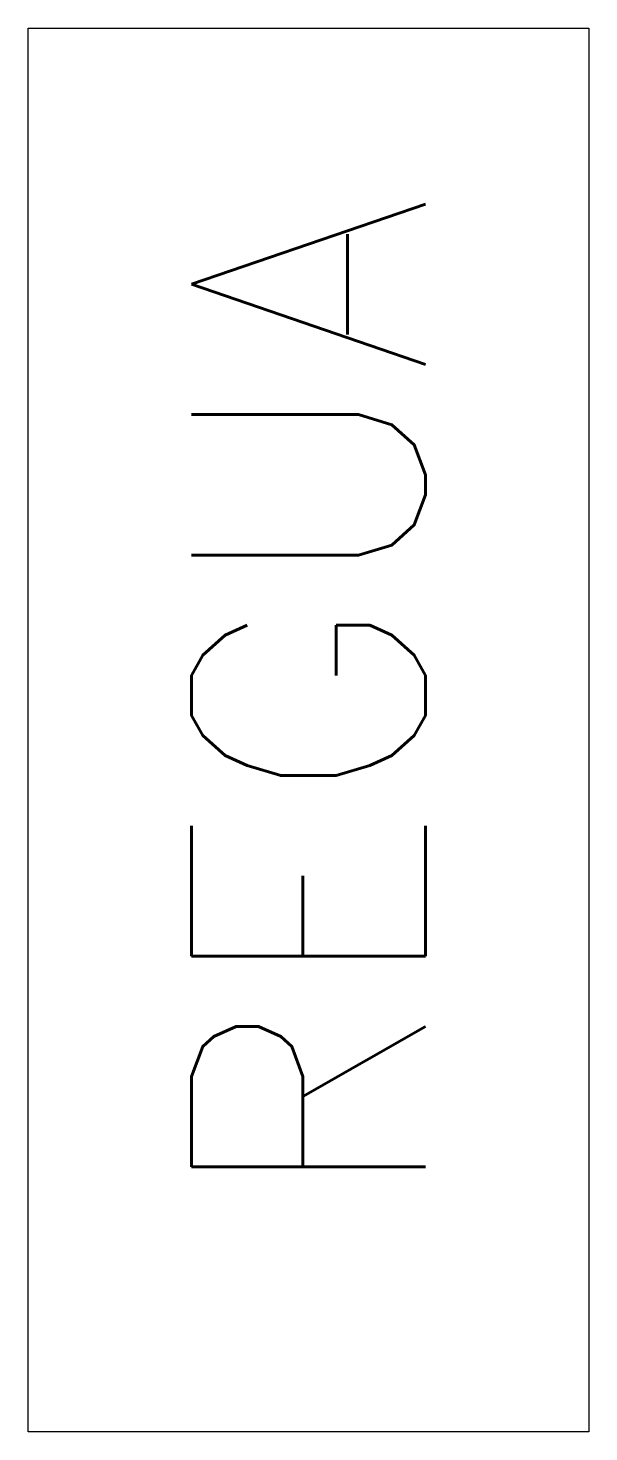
# Model space of a CAD drawing. Header units: millimetres. Extents: x 202 to 208, y 185.7 to 200.7.
import ezdxf
from ezdxf.enums import TextEntityAlignment as Align

# ---------------------------------------------------------------- set-up
doc = ezdxf.new("R2010")
doc.units = ezdxf.units.MM
doc.header["$MEASUREMENT"] = 0
doc.layers.get('0').update_dxf_attribs({"linetype": 'CONTINUOUS'})
doc.styles.add('ROMANS', font='romans')

msp = doc.modelspace()

# ---------------------------------------------------------------- linework, layer by layer
at = {"color": 4}
msp.add_lwpolyline([(202, 185.684), (202, 200.684), (208, 200.684), (208, 185.684)], close=True, dxfattribs=at)

# ---------------------------------------------------------------- texts
at = {"color": 7, "style": 'ROMANS'}
msp.add_attdef('REGUA', text='', height=2.5, rotation=90, dxfattribs=at).set_placement((205, 193.5), align=Align.MIDDLE_CENTER)

doc.saveas('drawing.dxf')
